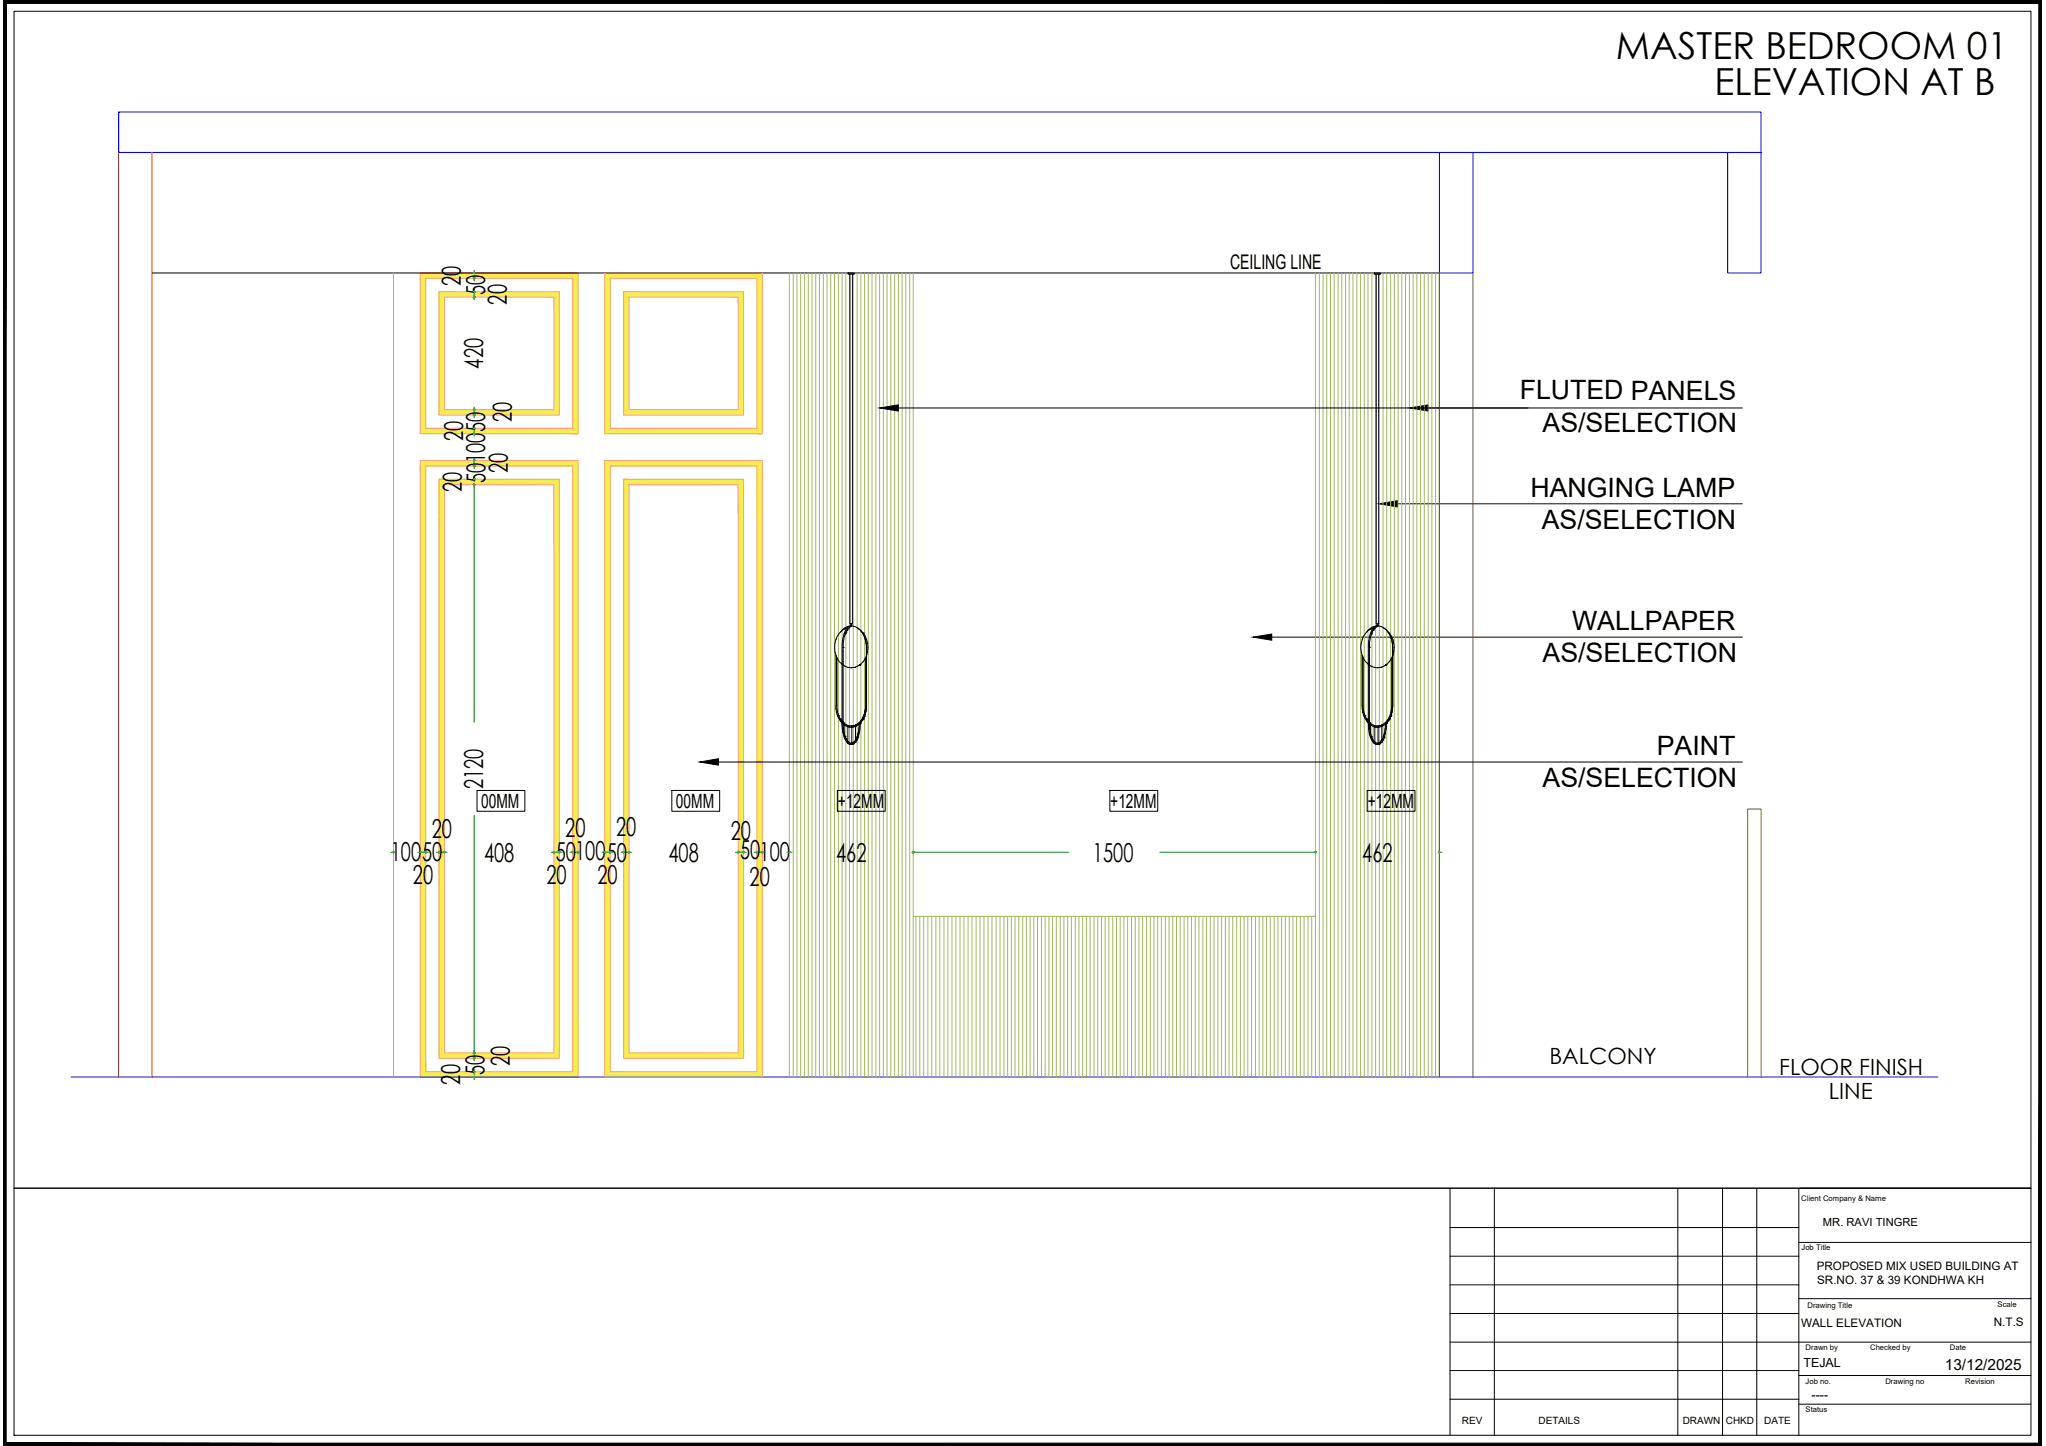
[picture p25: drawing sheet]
<svg xmlns="http://www.w3.org/2000/svg" width="420mm" height="297mm" viewBox="0 0 420 297" stroke-linecap="round" stroke-linejoin="round" font-family="sans-serif">
<defs><g id="words">
<g font-size="7.7">
<text x="331.9" y="12.1">MASTER BEDROOM 01</text>
<text x="352.1" y="19.5">ELEVATION AT B</text>
</g>
<g font-size="5.5">
<text x="312.1" y="82">FLUTED PANELS</text>
<text x="316.8" y="88.7">AS/SELECTION</text>
<text x="314.3" y="102.1">HANGING LAMP</text>
<text x="316.6" y="108.7">AS/SELECTION</text>
<text x="322.8" y="129.4">WALLPAPER</text>
<text x="316.8" y="136">AS/SELECTION</text>
<text x="340.2" y="155.1">PAINT</text>
<text x="316.8" y="161.6">AS/SELECTION</text>
</g>
<g font-size="5.4">
<text x="94.7" y="58.7" transform="rotate(-90 94.7 58.7)">20</text>
<text x="99.7" y="60.6" transform="rotate(-90 99.7 60.6)">50</text>
<text x="104.1" y="62.6" transform="rotate(-90 104.1 62.6)">20</text>
<text x="99.2" y="75.7" transform="rotate(-90 99.2 75.7)">420</text>
<text x="99.7" y="88.7" transform="rotate(-90 99.7 88.7)">50</text>
<text x="105.1" y="86.8" transform="rotate(-90 105.1 86.8)">20</text>
<text x="95.1" y="90.6" transform="rotate(-90 95.1 90.6)">20</text>
<text x="99.7" y="95.2" transform="rotate(-90 99.7 95.2)">100</text>
<text x="94.9" y="101.1" transform="rotate(-90 94.9 101.1)">20</text>
<text x="99.7" y="99.2" transform="rotate(-90 99.7 99.2)">50</text>
<text x="104.3" y="97.2" transform="rotate(-90 104.3 97.2)">20</text>
<text x="99.2" y="162.1" transform="rotate(-90 99.2 162.1)">2120</text>
<text x="88.7" y="172.2">20</text>
<text x="116.1" y="171.9">20</text>
<text x="126.5" y="171.8">20</text>
<text x="150.1" y="172.5">20</text>
<text x="80.3" y="176.9">100</text>
<text x="86.7" y="176.9">50</text>
<text x="99.4" y="177">408</text>
<text x="114.1" y="176.8">50</text>
<text x="118.1" y="176.6">100</text>
<text x="124.6" y="177">50</text>
<text x="137.3" y="177">408</text>
<text x="152" y="176.4">50</text>
<text x="156" y="176.8">100</text>
<text x="171.7" y="177">462</text>
<text x="224.5" y="177">1500</text>
<text x="279.7" y="177">462</text>
<text x="84.8" y="181.5">20</text>
<text x="112.2" y="181.5">20</text>
<text x="122.7" y="181.6">20</text>
<text x="153.9" y="182">20</text>
<text x="99.5" y="220.9" transform="rotate(-90 99.5 220.9)">50</text>
<text x="104.7" y="218.9" transform="rotate(-90 104.7 218.9)">20</text>
<text x="94.5" y="222.8" transform="rotate(-90 94.5 222.8)">20</text>
</g>
<g font-size="4.6">
<text x="318.2" y="218.5">BALCONY</text>
<text x="365.4" y="220.9">FLOOR FINISH</text>
<text x="375.5" y="225.8">LINE</text>
</g>
<text font-size="4.1" x="252.6" y="55.2">CEILING LINE</text>
<g font-size="4">
<text x="98.8" y="165.9">00MM</text>
<text x="138.8" y="165.9">00MM</text>
<text x="172.1" y="165.9">+12MM</text>
<text x="228" y="165.9">+12MM</text>
<text x="280.9" y="165.9">+12MM</text>
</g>
<text font-size="3.2" x="399.4" y="281.3">13/12/2025</text>
<g font-size="2.6">
<text x="370.3" y="280.9">TEJAL</text>
<text x="372" y="287.4">----</text>
</g>
<g font-size="2.4">
<text x="373.1" y="261">PROPOSED MIX USED BUILDING AT</text>
<text x="373.2" y="263.8">SR.NO. 37 &amp; 39 KONDHWA KH</text>
<text x="369.9" y="272.6">WALL ELEVATION</text>
<text x="409.4" y="272.3">N.T.S</text>
</g>
<text font-size="2.3" x="374.4" y="251.9">MR. RAVI TINGRE</text>
<g font-size="2.1">
<text x="300.2" y="292.6">REV</text>
<text x="315.9" y="292.6">DETAILS</text>
<text x="345.6" y="292.6">DRAWN</text>
<text x="354.4" y="292.6">CHKD</text>
<text x="362.3" y="292.6">DATE</text>
</g>
<g font-size="1.6">
<text x="369.9" y="246.8">Client Company &amp; Name</text>
<text x="370" y="256.8">Job Title</text>
<text x="371.2" y="268.6">Drawing Title</text>
<text x="410.2" y="268.5">Scale</text>
<text x="370.8" y="277.3">Drawn by</text>
<text x="384" y="277.3">Checked by</text>
<text x="400.4" y="277.3">Date</text>
<text x="370.8" y="284.3">Job no.</text>
<text x="387.2" y="284.3">Drawing no</text>
<text x="403.6" y="284.3">Revision</text>
<text x="370.8" y="290.1">Status</text>
</g>
</g></defs>
<!-- layer: U02 Notes-General Scale 1 -->
<path d="M180.6 83.8l3.9-.6v1.2zM289.4 83.8l3.9-.6v1.2zM283.1 103.5l3.9-.6v1.2zM257.3 130.9l3.9-.7v1.3zM143.7 156.5l3.8-.6v1.3z" fill="#000" stroke="#000" stroke-width=".21"/>
<path d="M184.5 83.8h173.3M287 103.5h70.8M261.2 130.9h96.6M147.5 156.5h210.3M98 162.4h9.8v4.3h-9.8zM138 162.4h9.8v4.3h-9.8zM172 162.4h9.8v4.3h-9.8zM227.9 162.4h9.8v4.3h-9.8zM280.8 162.4h9.8v4.3h-9.8z" fill="none" stroke="#000" stroke-width=".21"/>
<!-- layer: B02 Beams and Slabs -->
<path d="M24.4 23h337.3v8.3h-337.3zM295.6 31.3v24.8h6.9v-24.8M354.8 31.3v24.8h6.9v-24.8M14.6 221.3h383.4" fill="none" stroke="#00f" stroke-width=".21"/>
<!-- layer: Y01 Hatching 01 -->
<g fill="#f4ee51" stroke="#f4ee51" stroke-width=".21">
<path d="M124.2 56.1l32.3 1.1v-1.1zM124.2 56.1l32.3 1.1h-32.3z"/>
<path d="M86.3 56.1l32.4 1.1v-1.1zM86.3 56.1l32.4 1.1h-32.4z"/>
<path d="M155.4 57.2l1.1 30.8v-30.8zM155.4 57.2l1.1 30.8h-1.1z"/>
<path d="M124.2 57.2l1.1 30.8v-30.8zM124.2 57.2l1.1 30.8h-1.1z"/>
<path d="M117.6 57.2l1.1 30.8v-30.8zM117.6 57.2l1.1 30.8h-1.1z"/>
<path d="M86.3 57.2l1.1 30.8v-30.8zM86.3 57.2l1.1 30.8h-1.1z"/>
<path d="M124.2 88l32.3 1.1v-1.1zM124.2 88l32.3 1.1h-32.3z"/>
<path d="M86.3 88l32.4 1.1v-1.1zM86.3 88l32.4 1.1h-32.4z"/>
<path d="M124.2 94.6l32.3 1.1v-1.1zM124.2 94.6l32.3 1.1h-32.3z"/>
<path d="M86.3 94.6l32.4 1.1v-1.1zM86.3 94.6l32.4 1.1h-32.4z"/>
<path d="M155.4 95.7l1.1 124.5v-124.5zM155.4 95.7l1.1 124.5h-1.1z"/>
<path d="M124.2 95.7l1.1 124.5v-124.5zM124.2 95.7l1.1 124.5h-1.1z"/>
<path d="M117.6 95.7l1.1 124.5v-124.5zM117.6 95.7l1.1 124.5h-1.1z"/>
<path d="M86.3 95.7l1.1 124.5v-124.5zM86.3 95.7l1.1 124.5h-1.1z"/>
<path d="M124.2 220.2l32.3 1.1v-1.1zM124.2 220.2l32.3 1.1h-32.3z"/>
<path d="M86.3 220.2l32.4 1.1v-1.1zM86.3 220.2l32.4 1.1h-32.4z"/>
<path d="M128.1 59.9l24.6 1.1v-1.1zM128.1 59.9l24.6 1.1h-24.6z"/>
<path d="M90.2 59.9l24.7 1.1v-1.1zM90.2 59.9l24.7 1.1h-24.7z"/>
<path d="M151.6 61l1.1 23.1v-23.1zM151.6 61l1.1 23.1h-1.1z"/>
<path d="M128.1 61l1.1 23.1v-23.1zM128.1 61l1.1 23.1h-1.1z"/>
<path d="M113.7 61l1.2 23.1v-23.1zM113.7 61l1.2 23.1h-1.2z"/>
<path d="M90.2 61l1.1 23.1v-23.1zM90.2 61l1.1 23.1h-1.1z"/>
<path d="M128.1 84.1l24.6 1.1v-1.1zM128.1 84.1l24.6 1.1h-24.6z"/>
<path d="M90.2 84.1l24.7 1.1v-1.1zM90.2 84.1l24.7 1.1h-24.7z"/>
<path d="M128.1 98.5l24.6 1.1v-1.1zM128.1 98.5l24.6 1.1h-24.6z"/>
<path d="M90.2 98.5l24.7 1.1v-1.1zM90.2 98.5l24.7 1.1h-24.7z"/>
<path d="M151.6 99.6l1.1 116.7v-116.7zM151.6 99.6l1.1 116.7h-1.1z"/>
<path d="M128.1 99.6l1.1 116.7v-116.7zM128.1 99.6l1.1 116.7h-1.1z"/>
<path d="M113.7 99.6l1.2 116.7v-116.7zM113.7 99.6l1.2 116.7h-1.2z"/>
<path d="M90.2 99.6l1.1 116.7v-116.7zM90.2 99.6l1.1 116.7h-1.1z"/>
<path d="M128.1 216.3l24.6 1.1v-1.1zM128.1 216.3l24.6 1.1h-24.6z"/>
<path d="M90.2 216.3l24.7 1.1v-1.1zM90.2 216.3l24.7 1.1h-24.7z"/>
</g>
<!-- layer: 0 -->
<g fill="none" stroke="#ff9f7f" stroke-width=".21">
<path d="M86.3 56.1h32.4v33h-32.4zM87.4 57.2h30.2v30.8h-30.2zM90.2 59.9h24.7v25.3h-24.7zM124.2 56.1h32.3v33h-32.3zM125.3 57.2h30.1v30.8h-30.1zM128.1 59.9h24.6v25.3h-24.6zM91.3 61h22.4v23.1h-22.4zM129.2 61h22.4v23.1h-22.4zM86.3 94.6h32.4v126.7h-32.4zM87.4 95.7h30.2v124.5h-30.2zM90.2 98.5h24.7v118.9h-24.7zM91.3 99.6h22.4v116.7h-22.4z"/>
<path d="M124.2 94.6h32.3v126.7h-32.3zM125.3 95.7h30.1v124.5h-30.1zM128.1 98.5h24.6v118.9h-24.6zM129.2 99.6h22.4v116.7h-22.4z"/>
</g>
<!-- layer: C06 Parapet Wall -->
<path d="M295.6 56.1v165.2M302.5 56.1v165.2M358.9 221.3v-55.1h2.8v55.1" fill="none" stroke="#725639" stroke-width=".21"/>
<!-- layer: C02 Walls 01 -->
<path d="M24.4 31.3v190M31.2 31.3v190" fill="none" stroke="#f00" stroke-width=".21"/>
<path d="M31.2 56.1h264.4" fill="none" stroke="#000" stroke-width=".21"/>
<!-- layer: 0 -->
<g fill="none" stroke="#a1b85c" stroke-width=".21">
<path d="M162.1 56.1v165.2M162.9 56.1v165.2M163.7 56.1v165.2M164.4 56.1v165.2M165.2 56.1v165.2M166 56.1v165.2M166.8 56.1v165.2M167.5 56.1v165.2M168.3 56.1v165.2M169.1 56.1v165.2M169.8 56.1v165.2M170.6 56.1v165.2"/>
<path d="M171.4 56.1v165.2M172.2 56.1v165.2M172.9 56.1v165.2M173.7 56.1v165.2M174.5 56.1v165.2M175.2 56.1v165.2M176 56.1v165.2M176.8 56.1v165.2M177.5 56.1v165.2M178.3 56.1v165.2M179.1 56.1v165.2M179.9 56.1v165.2"/>
<path d="M180.6 56.1v165.2M181.4 56.1v165.2M182.2 56.1v165.2M182.9 56.1v165.2M183.7 56.1v165.2M184.5 56.1v165.2M185.3 56.1v165.2M186 56.1v165.2M186.8 56.1v165.2M187.5 56.1v132.1h82.6v-132.1M270.9 56.1v165.2M271.7 56.1v165.2"/>
<path d="M272.5 56.1v165.2M273.2 56.1v165.2M274 56.1v165.2M274.8 56.1v165.2M275.5 56.1v165.2M276.3 56.1v165.2M277.1 56.1v165.2M277.8 56.1v165.2M278.6 56.1v165.2M279.4 56.1v165.2M280.2 56.1v165.2M280.9 56.1v165.2"/>
<path d="M281.7 56.1v165.2M282.5 56.1v165.2M283.3 56.1v165.2M284 56.1v165.2M284.8 56.1v165.2M285.6 56.1v165.2M286.3 56.1v165.2M287.1 56.1v165.2M287.9 56.1v165.2M288.6 56.1v165.2M289.4 56.1v165.2M290.2 56.1v165.2"/>
<path d="M291 56.1v165.2M291.7 56.1v165.2M292.5 56.1v165.2M293.3 56.1v165.2M294 56.1v165.2M294.8 56.1v165.2M295.6 56.1v165.2M187.5 188.2v33.1M188.1 188.2v33.1M188.9 188.2v33.1M189.7 188.2v33.1M190.5 188.2v33.1"/>
<path d="M191.3 188.2v33.1M192.2 188.2v33.1M193 188.2v33.1M193.8 188.2v33.1M194.6 188.2v33.1M195.5 188.2v33.1M196.3 188.2v33.1M197.1 188.2v33.1M198 188.2v33.1M198.8 188.2v33.1M199.6 188.2v33.1M200.4 188.2v33.1"/>
<path d="M201.3 188.2v33.1M202.1 188.2v33.1M202.9 188.2v33.1M203.7 188.2v33.1M204.6 188.2v33.1M205.4 188.2v33.1M206.2 188.2v33.1M206.9 188.2v33.1M207.7 188.2v33.1M208.4 188.2v33.1M209.2 188.2v33.1M210 188.2v33.1"/>
<path d="M210.8 188.2v33.1M211.5 188.2v33.1M212.3 188.2v33.1M213.1 188.2v33.1M213.9 188.2v33.1M214.6 188.2v33.1M215.4 188.2v33.1M216.2 188.2v33.1M216.9 188.2v33.1M217.7 188.2v33.1M218.5 188.2v33.1M219.2 188.2v33.1"/>
<path d="M220 188.2v33.1M220.8 188.2v33.1M221.6 188.2v33.1M222.3 188.2v33.1M223.1 188.2v33.1M223.9 188.2v33.1M224.7 188.2v33.1M225.4 188.2v33.1M226.2 188.2v33.1M226.9 188.2v33.1M227.7 188.2v33.1M228.5 188.2v33.1"/>
<path d="M229.3 188.2v33.1M230 188.2v33.1M230.8 188.2v33.1M231.6 188.2v33.1M232.4 188.2v33.1M233.1 188.2v33.1M233.9 188.2v33.1M234.7 188.2v33.1M235.5 188.2v33.1M236.2 188.2v33.1M237 188.2v33.1M237.7 188.2v33.1"/>
<path d="M238.5 188.2v33.1M239.3 188.2v33.1M240.1 188.2v33.1M240.8 188.2v33.1M241.6 188.2v33.1M242.4 188.2v33.1M243.2 188.2v33.1M243.9 188.2v33.1M244.7 188.2v33.1M245.4 188.2v33.1M246.2 188.2v33.1M247 188.2v33.1"/>
<path d="M247.8 188.2v33.1M248.5 188.2v33.1M249.3 188.2v33.1M250.1 188.2v33.1M250.9 188.2v33.1M251.6 188.2v33.1M252.4 188.2v33.1M253.2 188.2v33.1M254 188.2v33.1M254.7 188.2v33.1M255.5 188.2v33.1M256.2 188.2v33.1"/>
<path d="M257 188.2v33.1M257.8 188.2v33.1M258.6 188.2v33.1M259.3 188.2v33.1M260.1 188.2v33.1M260.9 188.2v33.1M261.7 188.2v33.1M262.4 188.2v33.1M263.2 188.2v33.1M263.9 188.2v33.1M264.8 188.2v33.1M265.5 188.2v33.1"/>
<path d="M266.3 188.2v33.1M267 188.2v33.1M267.8 188.2v33.1M268.6 188.2v33.1M269.4 188.2v33.1M270.1 188.2v33.1"/>
</g>
<g fill="none" stroke="#000" stroke-width=".21">
<path d="M174.2 56.1h1.2v.2h-1.2zM174.5 56.3v71.8h.5v-71.8M282.2 56.1h1.3v.2h-1.3zM282.6 56.3v71.8h.5v-71.8M171.7 134.6v10.9l.1 .9M171.8 134.9v10.2M171.9 135.1v10.4l.1 .8 .6 1.4M172.4 130l1-.8 .6-.2a6.2 6.2 0 0 0-1.1 4v3.5l-.5-.5-.7-1.2a4.8 4.8 0 0 1 .7-4.8zM173.1 133h.1M173.4 129.2h.1M173.6 130.2h.1M173.6 130.2l-.5 2.2v16.7l.3 1.5"/>
<path d="M173.7 130h.1M173.7 129.8h.1M173.9 129.5h.1M173.9 129.5l-.3 .7M174.1 129.2h.1M174.1 128.9l.5-.3h.3l-1 .9M174.1 129.2v.1M174.1 137.1l-1.2-.6v12.6l.2 1.4M174.1 137.1h.1M174.2 137.1h1.3M174.7 128.1v.5a2.8 2.8 0 0 0-2.1 1.2M174.9 128.1v.5a3.7 3.7 0 0 1 3 3.8v2.3"/>
<path d="M174.9 128.1v.5M175.5 137.1h.1M176 128.9a4.3 4.3 0 0 1 1.9 3.5v2.3a5 5 0 0 0-.7-4.7M176.4 136.6h.1M176.4 136.6l-.9 .5M176.5 136.6h.1M176.5 136.6h-.1M176.6 136.6h.1M176.8 129.6l.4 .4M177.2 130h.1M177.7 135.2v10.3l-.2 1.1-.6 1.3M177.7 135.2l-.5 .8-.7 .6"/>
<path d="M177.9 134.7v10.8l-.1 .9M177.9 134.7l-.2 .5M279.7 134.6v10.4l.2 1.4M279.9 134.9v10.2M279.9 135.1v9.9a5.2 5.2 0 0 0 .8 2.7M280.5 130l.6-.6 1.1-.5-.5 .6-.4 .8-.2 1.6-.1 4.6-.5-.5-.7-1.2a3.8 3.8 0 0 1 .1-3.8zM281.2 133h.1M281.4 129.2h.1M281.6 130.2h.1M281.6 130.2l-.4 2v17.2l.2 1.2M281.7 130h.1M281.7 130l-.1 .2"/>
<path d="M282 129.5h.1M282 129.5l-.3 .5M282.2 129.2h.1M282.2 129.2l-.2 .3M282.2 137.1h.1M282.2 137.1l-1.2-.6v12.6l.2 1.4M282.2 137.1h1.3M282.7 128.1v.5a3 3 0 0 0-2 1.2M283 128.6h-.3l-.5 .3M283 128.6l-.8 .6M283 128.6v-.5v.5a3.4 3.4 0 0 1 2.8 2.8l.2 1.6v1.7M283.5 137.1h.1"/>
<path d="M284.1 128.9a4.4 4.4 0 0 1 1.9 3.8v2a4.8 4.8 0 0 0-1.2-5.1M284.5 136.6h.1M284.5 136.6l-1 .5M284.6 136.6h.1M284.6 136.6h-.1M285.8 135.2v10l-.2 1.4-.7 1.3M286 134.7v10.6l-.1 .8M286 134.7a3.7 3.7 0 0 1-1.4 1.9M171.8 146.4l.8 1.7M171.8 146.3v.1M172.3 147.1h.1M172.6 148.1h.1"/>
<path d="M172.6 148.1l.3 .3M172.6 147.7h.1M172.6 147.7l.4 .5M172.7 148.3h.1M172.9 148.4v.1M172.9 148.5h.1M172.9 148.3h.1M172.9 148.2h.1M173 148.3h.1M173.1 150.5h.1M173.1 148.7h.1M173.1 148.4h.1"/>
<path d="M173.1 150.5l.1 .4M173.1 148.5h.1M173.1 148.4a2.4 2.4 0 0 0 2.6 .5M173.1 148.7l.3 .2M173.2 150.9h.1M173.2 150.9l.1 .3M173.3 151.2h.1M173.3 151.2l.1 .2M173.4 148.9h.1M173.4 151.4h.1M173.4 150.7l.2 .6M173.4 148.9v1.8"/>
<path d="M173.4 148.9l.7 .4M173.4 151.4l.5 1.1M173.6 151.3h.1M173.6 151.3l.3 .7a1.14 1.14 0 0 0 1 .7M173.7 151.5h.1M173.7 151.7h.1M173.9 152.5h.1M173.9 152.5l.2 .2M174.1 152.7h.1M174.1 152.3h.1M174.1 149.3v3M174.2 149.3h.1"/>
<path d="M174.2 152.7l.1 .1M174.3 152.8l.2 .1M174.3 152.8h.1M174.4 149.3h.1M174.5 152.9h.1M174.9 152.7h.1M174.9 149.1h.1M174.9 149.4h.1M174.9 149.2v3.5M175.2 152.6h.1M175.2 152.9h.1M175.2 152.9h-.7"/>
<path d="M175.2 152.6l-.3 .1M175.6 149.2h.1M175.6 149.2l-.6 .2-.8-.1M175.6 152.5h.1M175.6 152.5l-.4 .4M175.7 152h.1M175.7 148.9h.1M175.7 152l-.5 .6M175.7 149.2v2.8M175.8 149.1h.1M175.8 149.1l-.1 .1M175.9 152h.1"/>
<path d="M176 151.3h.1M176 151.3l-.3 .7M176 151.8h.1M176.1 151.6h.1M176.1 151.6l-.5 .9M176.1 150.9h.1M176.2 150.7h.1M176.2 151.4h.1M176.2 150.7l-.2 .6M176.4 148.7l-.2 2M176.5 148.6h.1M176.7 148.5h.1"/>
<path d="M176.7 148.5l-.9 .6M176.7 148.5l-.2 1.7-.4 1.4M176.9 147.9h.1M176.9 147.9l-.5 .5-.7 .5M176.9 148.3l-.2 .2M177 148.1h.1M177 148.1l-.1 .2M177.2 147.9h.1M177.2 147.9l-.3 .4M177.2 147.7h.1M177.3 147.6h.1M177.3 147.6l-.2 .3"/>
<path d="M177.3 147.6l-.1 .1M177.5 147.2h.1M177.5 147.2l-.2 .4M177.8 146.4l-.2 .5M177.8 146.4l-.5 1.2M177.9 145.3l-.1 1.1M279.9 146.4h.1M279.9 146.4l.7 1.7M279.9 146.3v.1M280.3 147.1h.1M280.6 148.1h.1M280.6 148.1l.3 .3"/>
<path d="M280.7 147.7h.1M280.7 147.7l.3 .5M280.8 148.3h.1M280.9 148.4h.1M280.9 148.4l.1 .1M281 148.5h.1M281 148.3h.1M281 148.2h.1M281.1 148.3h.1M281.2 148.7h.1M281.2 150.5h.1M281.2 148.4h.1"/>
<path d="M281.2 150.5l.1 .4M281.2 148.5h.1M281.2 148.4a2.4 2.4 0 0 0 2.6 .5M281.2 148.7l1 .6M281.3 150.9h.1M281.3 150.9l.1 .5M281.4 151.4h.1M281.4 150.7l.2 .6M281.4 151.4l.5 .9M281.4 148.9h.1M281.4 148.9v1.8M281.6 151.3h.1"/>
<path d="M281.6 151.3l.6 1 .3 .3 .5 .1M281.9 152.3h.1M281.9 152.3l.1 .2M282 152.5h.1M282 152.5l.2 .2M282.2 152.7h.1M282.2 152.3h.1M282.2 152.7l.2 .1M282.2 149.3v3M282.2 149.3h.1M282.4 152.8l.2 .1M282.4 152.8h.1"/>
<path d="M282.4 149.3h.1M282.6 152.9h.1M283 152.7h.1M283 149.1h.1M283 149.4h.1M283 149.2v3.5M283.3 152.6h.1M283.3 152.9h.1M283.3 152.6l-.3 .1M283.3 152.9h-.7M283.7 149.2h.1M283.7 149.2l-.6 .2-.9-.1"/>
<path d="M283.7 152.5h.1M283.7 152.5l-.4 .4M283.8 152h.1M283.8 148.9h.1M283.8 152l-.5 .6M283.8 149.2v2.8M284 152h.1M284.1 151.8h.1M284.1 151.1l-.3 .9M284.1 151.1h.1M284.2 151.6h.1M284.2 151.6l-.5 .9"/>
<path d="M284.2 150.9h.1M284.2 150.9l-.1 .2M284.3 150.7h.1M284.3 151.4h.1M284.3 150.7l-.1 .2M284.5 148.7l-.2 2M284.6 148.6h.1M284.7 148.5h.1M284.7 148.5l-.9 .7M284.7 148.5l-.2 2-.3 1.1M284.9 147.9h.1M284.9 147.9l-.4 .5-.7 .5"/>
<path d="M285.1 148.1h.1M285.1 148.1l-.4 .4M285.2 147.9h.1M285.2 147.9l-.1 .2M285.3 147.7h.1M285.3 147.7l-.1 .2M285.4 147.6h.1M285.4 147.6l-.1 .1M285.6 147.2h.1M285.6 147.2l-.9 1.3M285.7 146.9h.1M285.9 146.1l-.5 1.5"/>
<path d="M286 145l-.1 1.1"/>
</g>
<path d="M80.8 56.1v165.2" fill="none" stroke="#aaa" stroke-width=".21"/>
<!-- layer: T01 Dimenstions Scale 01 -->
<g fill="none" stroke="#009525" stroke-width=".21">
<path d="M97.2 56.1h.2v.2M97.4 59.7v.2h.2h-.4h.2v.3M97.4 56.9v.3h.2h-.4h.2v.2M97.4 55.5v.6h.2M97.4 56.6v1.1M97.4 59.4v2.2M97.4 60.8v.2h.2h-.4h.2v.3M97.2 99.6h.2v.2M97.4 98.2v.3h.2h-.4h.2v.2M97.4 95.5v.2h.2h-.4h.2v.3M97.4 94.4v.2h.2h-.4h.2v.3M97.4 88.9v.2h.2h-.4h.2v.3"/>
<path d="M97.4 87.8v.2h.2h-.4h.2v.3M97.4 85v.2h.2h-.4h.2v.3M97.4 83.9v.2h.2h-.4h.2v.3M97.4 83.6v2.2M97.4 87.4v2.2M97.4 94.1v2.2M97.4 97.9v1.1M97.4 99.3v.3h.2M97.4 99.9v48.5M80.3 175.1h.3M80.8 174.9v.2h-.2M81.1 175.1h-.3v.2"/>
<path d="M85.8 175.1h2.2M86.1 175.1h.2v-.2v.4v-.2h.3M87.2 175.1h.2v-.2v.4v-.2h.3M89.6 175.1h2.2M90 175.1h.2v-.2v.4v-.2h.2M91.1 175.1h.2v-.2v.4v-.2h.2M97.4 167.5v48.8h.2M113.2 175.1h2.2M113.5 175.1h.2v-.2v.4v-.2h.3M114.6 175.1h.3v-.2v.4v-.2h.2M117.1 175.1h2.2M117.3 175.1h.3v-.2v.4v-.2h.2"/>
<path d="M118.4 175.1h.3v-.2v.4v-.2h.2M123.7 175.1h2.2M124 175.1h.2v-.2v.4v-.2h.2M125.1 175.1h.2v-.2v.4v-.2h.2M127.5 175.1h2.2M127.8 175.1h.3v-.2v.4v-.2h.2M128.9 175.1h.3v-.2v.4v-.2h.2M151 175.1h2.2M151.4 175.1h.2v-.2v.4v-.2h.2M152.5 175.1h.2v-.2v.4v-.2h.3M154.9 175.1h2.2M155.2 175.1h.2v-.2v.4v-.2h.3"/>
<path d="M156.3 175.1h.2v-.2v.4v-.2h.3M161.5 175.1h1.1M161.8 175.1h.3v-.2v.4v-.2h.2M187.5 174.9v.2h-.2M187.7 175.1h-.2v.2M187.8 175.1h31.7M270.1 174.9v.2h-31.9M270.4 175.1h-.3v.2M295.6 174.9v.2h-.2M295.8 175.1h-.2v.2M295.9 175.1h.2M97.2 216.3h.2v.3"/>
<path d="M97.4 219.9v.3h.2h-.4h.2v.2M97.4 217.2v.2h.2h-.4h.2v.3M97.4 216.9v1.1M97.4 219.6v1.1M97.2 221.3h.2v.2M97.4 221.1v.2h.2M97.4 221.6v.2"/>
<circle cx="97.4" cy="57.2" r=".15"/>
<circle cx="97.4" cy="56.1" r=".15"/>
<circle cx="97.4" cy="59.9" r=".15"/>
<circle cx="97.4" cy="61" r=".15"/>
<circle cx="97.4" cy="98.4" r=".15"/>
<circle cx="97.4" cy="89.1" r=".15"/>
<circle cx="97.4" cy="95.7" r=".15"/>
<circle cx="97.4" cy="94.6" r=".15"/>
<circle cx="97.4" cy="88" r=".15"/>
<circle cx="97.4" cy="85.2" r=".15"/>
<circle cx="97.4" cy="84.1" r=".15"/>
<circle cx="97.4" cy="99.5" r=".15"/>
<circle cx="80.8" cy="175.1" r=".15"/>
<circle cx="86.3" cy="175.1" r=".15"/>
<circle cx="87.4" cy="175.1" r=".15"/>
<circle cx="90.2" cy="175.1" r=".15"/>
<circle cx="91.3" cy="175.1" r=".15"/>
<circle cx="113.8" cy="175.1" r=".15"/>
<circle cx="114.9" cy="175.1" r=".15"/>
<circle cx="117.6" cy="175.1" r=".15"/>
<circle cx="118.7" cy="175.1" r=".15"/>
<circle cx="124.2" cy="175.1" r=".15"/>
<circle cx="125.3" cy="175.1" r=".15"/>
<circle cx="128.1" cy="175.1" r=".15"/>
<circle cx="129.2" cy="175.1" r=".15"/>
<circle cx="151.6" cy="175.1" r=".15"/>
<circle cx="152.7" cy="175.1" r=".15"/>
<circle cx="155.5" cy="175.1" r=".15"/>
<circle cx="156.6" cy="175.1" r=".15"/>
<circle cx="162.1" cy="175.1" r=".15"/>
<circle cx="187.6" cy="175.1" r=".15"/>
<circle cx="270.2" cy="175.1" r=".15"/>
<circle cx="295.6" cy="175.1" r=".15"/>
<circle cx="97.4" cy="216.3" r=".15"/>
<circle cx="97.4" cy="217.4" r=".15"/>
<circle cx="97.4" cy="220.1" r=".15"/>
<circle cx="97.4" cy="221.2" r=".15"/>
</g>
<!-- layer: S03 Title Block -->
<g fill="none" stroke="#000" stroke-width=".21">
<path d="M.7 .1h418.6v296.9h-418.6zM2.9 2.3h414.2v292.5h-414.2zM2.9 244.1h414.2M297.8 258h71.6M297.8 252.2h71.6M297.8 244.1v50.7M306.9 244.1v50.7M344.6 244.1v50.7M353.7 244.1v50.7M360.8 244.1v50.7M369.4 255.2h47.7M369.4 244.1v50.7"/>
<path d="M297.8 275.7h119.3M297.8 269.8h71.6M297.8 263.9h71.6M369.4 266.8h47.7M297.8 287.4h71.6M297.8 281.5h71.6M369.4 288.4h47.7M369.4 282.6h47.7"/>
</g>
<!-- layer: A01 Plot Boundary -->
<g fill="#000" stroke="#000" stroke-width=".21">
<path d="M.7 .1l.6 .6h417.4zM.7 .1h418.6l-.6 .6z"/>
<path d="M418.7 .7v295.7l.6-296.3zM419.3 .1v296.9l-.6-.6z"/>
<path d="M1.3 .7l-.6 296.3 .6-.6zM.7 .1l.6 .6-.6 296.3z"/>
<path d="M1.3 296.4l418 .6-.6-.6zM1.3 296.4l418 .6h-418.6z"/>
</g>
<use href="#words"/>
</svg>
